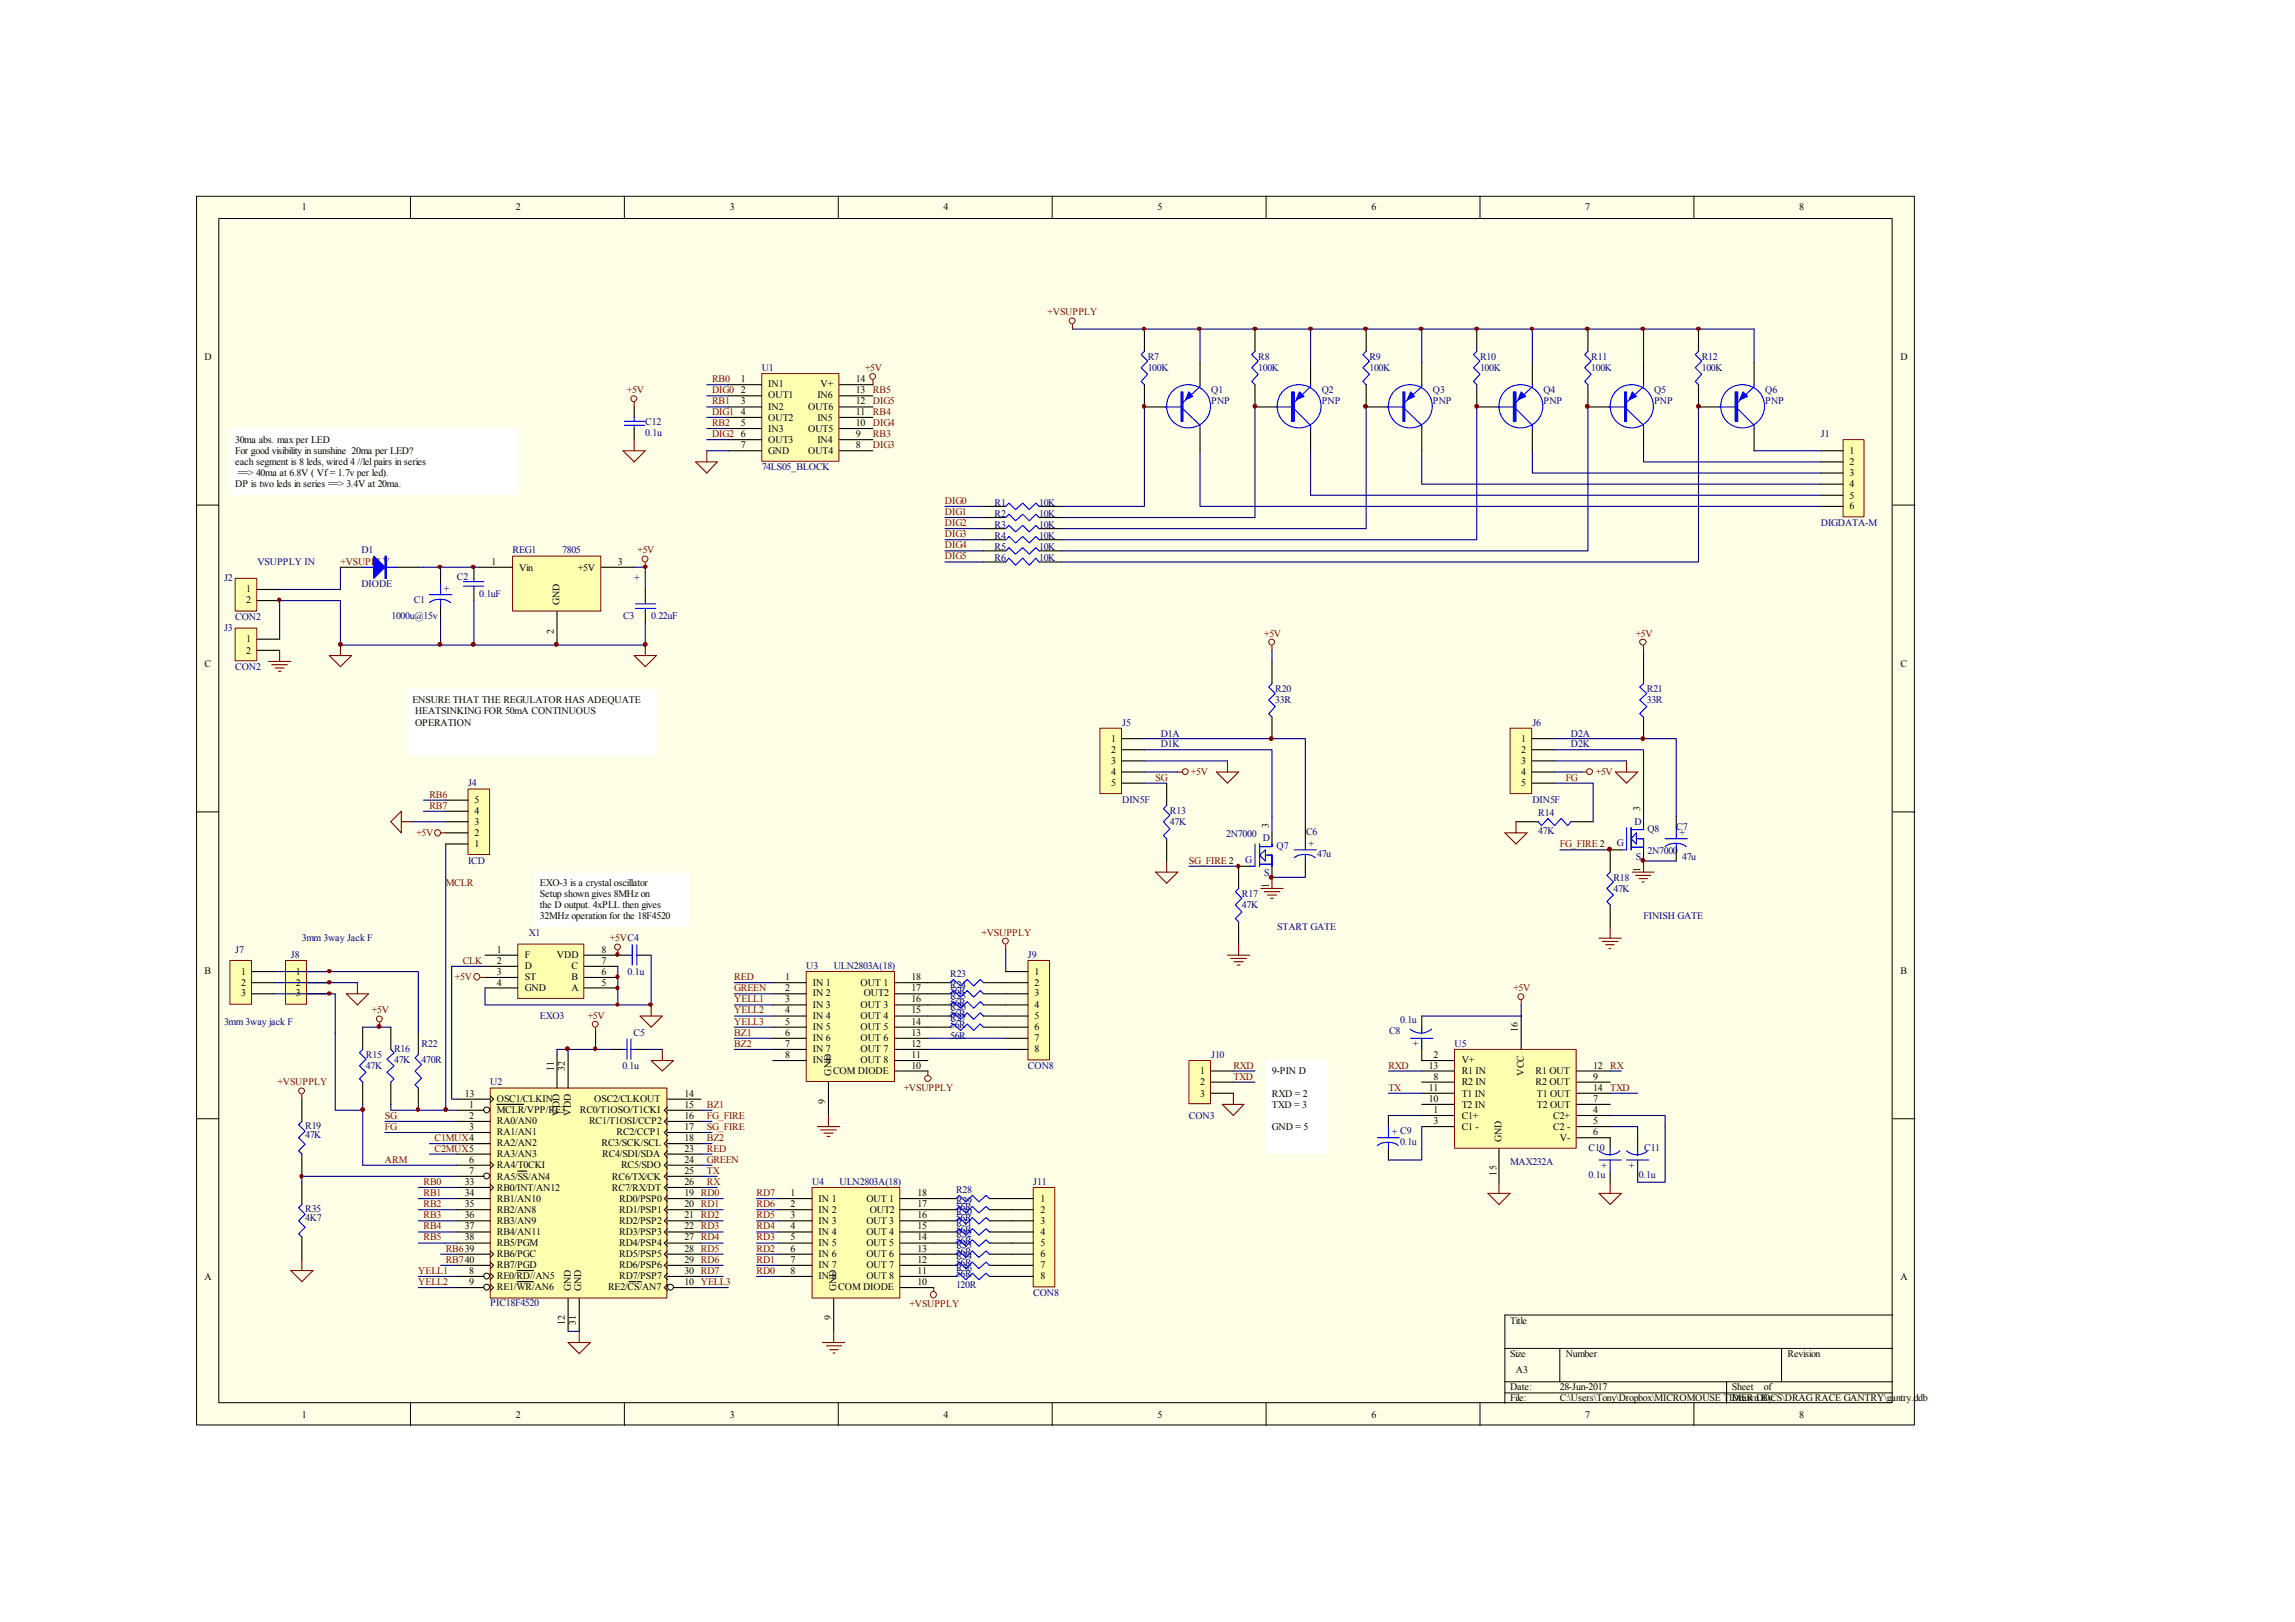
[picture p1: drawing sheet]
<svg xmlns="http://www.w3.org/2000/svg" width="297mm" height="210mm" viewBox="0 0 297 210" stroke-linecap="round" stroke-linejoin="round" font-family="sans-serif">
<defs><g id="words">
<g font-size="1.3">
<text x="39.1" y="27.2">1</text>
<text x="66.8" y="27.2">2</text>
<text x="94.4" y="27.2">3</text>
<text x="122.1" y="27.2">4</text>
<text x="149.8" y="27.2">5</text>
<text x="177.5" y="27.2">6</text>
<text x="205.2" y="27.2">7</text>
<text x="232.9" y="27.2">8</text>
<text x="26.5" y="46.6">D</text>
<text x="246" y="46.6">D</text>
<text x="95.9" y="49.4">1</text>
<text x="95.9" y="50.9">2</text>
<text x="95.9" y="52.3">3</text>
<text x="95.9" y="53.8">4</text>
<text x="99.4" y="50.1">IN1</text>
<text x="99.4" y="51.6">OUT1</text>
<text x="99.4" y="53">IN2</text>
<text x="104.6" y="53">OUT6</text>
<text x="105.8" y="51.6">IN6</text>
<text x="106.2" y="50.1">V+</text>
<text x="110.8" y="52.3">12</text>
<text x="110.8" y="53.8">11</text>
<text x="110.8" y="50.9">13</text>
<text x="110.8" y="49.4">14</text>
<text x="30.4" y="57.3">30ma abs. max per LED</text>
<text x="30.4" y="58.8">For good visibility in sunshine 20ma per LED?</text>
<text x="95.9" y="55.1">5</text>
<text x="95.9" y="56.6">6</text>
<text x="95.9" y="58">7</text>
<text x="99.4" y="54.4">OUT2</text>
<text x="99.4" y="55.9">IN3</text>
<text x="99.4" y="57.3">OUT3</text>
<text x="99.4" y="58.8">GND</text>
<text x="104.6" y="58.8">OUT4</text>
<text x="104.6" y="55.9">OUT5</text>
<text x="105.8" y="57.3">IN4</text>
<text x="105.8" y="54.4">IN5</text>
<text x="110.8" y="58">8</text>
<text x="110.8" y="55.1">10</text>
<text x="110.8" y="56.6">9</text>
<text x="239.4" y="58.8">1</text>
<text x="30.4" y="60.2">each segment is 8 leds, wired 4 //lel pairs in series</text>
<text x="30.4" y="63.1">DP is two leds in series ==&gt; 3.4V at 20ma.</text>
<text x="30.8" y="61.6">==&gt; 40ma at 6.8V ( Vf = 1.7v per led).</text>
<text x="239.4" y="60.2">2</text>
<text x="239.4" y="61.6">3</text>
<text x="239.4" y="63.1">4</text>
<text x="239.4" y="64.5">5</text>
<text x="239.4" y="65.9">6</text>
<text x="31.9" y="76.6">1</text>
<text x="63.6" y="73.1">1</text>
<text x="67.2" y="73.8">Vin</text>
<text x="74.8" y="73.8">+5V</text>
<text x="80" y="73.1">3</text>
<text x="31.9" y="78.1">2</text>
<text x="31.9" y="83.1">1</text>
<text x="71.7" y="82" transform="rotate(-90 71.7 82)">2</text>
<text x="72.4" y="78.3" transform="rotate(-90 72.4 78.3)">GND</text>
<text x="26.5" y="86.3">C</text>
<text x="31.9" y="84.6">2</text>
<text x="246" y="86.3">C</text>
<text x="53.4" y="91">ENSURE THAT THE REGULATOR HAS ADEQUATE</text>
<text x="53.7" y="92.5">HEATSINKING FOR 50mA CONTINUOUS</text>
<text x="53.7" y="93.9">OPERATION</text>
<text x="143.8" y="96">1</text>
<text x="143.8" y="97.5">2</text>
<text x="143.8" y="98.9">3</text>
<text x="143.8" y="100.3">4</text>
<text x="143.8" y="101.8">5</text>
<text x="196.9" y="96">1</text>
<text x="196.9" y="97.5">2</text>
<text x="196.9" y="98.9">3</text>
<text x="196.9" y="100.3">4</text>
<text x="196.9" y="101.8">5</text>
<text x="61.4" y="106.8">3</text>
<text x="61.4" y="105.3">4</text>
<text x="61.4" y="103.9">5</text>
<text x="164.2" y="107.1" transform="rotate(-90 164.2 107.1)">3</text>
<text x="212.3" y="105" transform="rotate(-90 212.3 105)">3</text>
<text x="61.4" y="109.6">1</text>
<text x="61.4" y="108.2">2</text>
<text x="212.3" y="112.9" transform="rotate(-90 212.3 112.9)">1</text>
<text x="69.9" y="114.6">EXO-3 is a crystal oscillator</text>
<text x="69.9" y="116.1">Setup shown gives 8MHz on</text>
<text x="69.9" y="117.5">the D output. 4xPLL then gives</text>
<text x="69.9" y="119">32MHz operation for the 18F4520</text>
<text x="164.2" y="115" transform="rotate(-90 164.2 115)">1</text>
<text x="26.5" y="126">B</text>
<text x="64.3" y="123.3">1</text>
<text x="64.3" y="124.7">2</text>
<text x="67.9" y="124">F</text>
<text x="67.9" y="125.4">D</text>
<text x="72.1" y="124">VDD</text>
<text x="74" y="125.4">C</text>
<text x="77.8" y="124.7">7</text>
<text x="77.8" y="123.3">8</text>
<text x="246" y="126">B</text>
<text x="31.2" y="126.2">1</text>
<text x="31.2" y="127.6">2</text>
<text x="31.2" y="128.9">3</text>
<text x="38.3" y="126.2">1</text>
<text x="38.3" y="127.6">2</text>
<text x="38.3" y="128.9">3</text>
<text x="64.3" y="126.2">3</text>
<text x="64.3" y="127.6">4</text>
<text x="67.9" y="126.8">ST</text>
<text x="67.9" y="128.3">GND</text>
<text x="74" y="128.3">A</text>
<text x="74" y="126.8">B</text>
<text x="77.8" y="127.6">5</text>
<text x="77.8" y="126.2">6</text>
<text x="101.6" y="126.8">1</text>
<text x="101.6" y="128.3">2</text>
<text x="101.6" y="129.7">3</text>
<text x="101.6" y="131.1">4</text>
<text x="105.2" y="127.6">IN 1</text>
<text x="105.2" y="128.9">IN 2</text>
<text x="105.2" y="130.4">IN 3</text>
<text x="105.2" y="131.8">IN 4</text>
<text x="111.4" y="127.6">OUT 1</text>
<text x="111.4" y="130.4">OUT 3</text>
<text x="111.4" y="131.8">OUT 4</text>
<text x="111.8" y="128.9">OUT2</text>
<text x="118" y="126.8">18</text>
<text x="118" y="129.7">16</text>
<text x="118" y="131.1">15</text>
<text x="118" y="128.3">17</text>
<text x="133.9" y="126.2">1</text>
<text x="133.9" y="127.6">2</text>
<text x="133.9" y="128.9">3</text>
<text x="133.9" y="130.4">4</text>
<text x="133.9" y="131.8">5</text>
<text x="101.6" y="132.6">5</text>
<text x="101.6" y="134">6</text>
<text x="101.6" y="135.5">7</text>
<text x="101.6" y="136.9">8</text>
<text x="105.2" y="133.3">IN 5</text>
<text x="105.2" y="134.7">IN 6</text>
<text x="105.2" y="136.1">IN 7</text>
<text x="105.2" y="137.6">IN 8</text>
<text x="111.4" y="133.3">OUT 5</text>
<text x="111.4" y="134.7">OUT 6</text>
<text x="111.4" y="136.1">OUT 7</text>
<text x="111.4" y="137.6">OUT 8</text>
<text x="118" y="132.6">14</text>
<text x="118" y="134">13</text>
<text x="118" y="135.5">12</text>
<text x="118" y="136.9">11</text>
<text x="133.9" y="133.3">6</text>
<text x="133.9" y="134.7">7</text>
<text x="133.9" y="136.1">8</text>
<text x="185.5" y="136.9">2</text>
<text x="189.2" y="137.6">V+</text>
<text x="196.5" y="133.6" transform="rotate(-90 196.5 133.6)">16</text>
<text x="60.2" y="141.9">13</text>
<text x="60.7" y="143.3">1</text>
<text x="64.3" y="142.6">OSC1/CLKIN</text>
<text x="71.7" y="138.6" transform="rotate(-90 71.7 138.6)">11</text>
<text x="73.1" y="138.6" transform="rotate(-90 73.1 138.6)">32</text>
<text x="76.9" y="142.6">OSC2/CLKOUT</text>
<text x="88.6" y="143.3">15</text>
<text x="88.6" y="141.9">14</text>
<text x="106.8" y="142.9" transform="rotate(-90 106.8 142.9)">9</text>
<text x="107.6" y="139.2" transform="rotate(-90 107.6 139.2)">GND</text>
<text x="107.8" y="139">COM DIODE</text>
<text x="118" y="138.3">10</text>
<text x="155.3" y="139">1</text>
<text x="155.3" y="140.5">2</text>
<text x="155.3" y="141.9">3</text>
<text x="164.6" y="139">9-PIN D</text>
<text x="164.6" y="141.9">RXD = 2</text>
<text x="164.6" y="143.3">TXD = 3</text>
<text x="185" y="138.3">13</text>
<text x="185" y="141.1">11</text>
<text x="185" y="142.6">10</text>
<text x="185.5" y="139.7">8</text>
<text x="189.2" y="139">R1 IN</text>
<text x="189.2" y="140.5">R2 IN</text>
<text x="189.2" y="141.9">T1 IN</text>
<text x="189.2" y="143.3">T2 IN</text>
<text x="197.2" y="139.2" transform="rotate(-90 197.2 139.2)">VCC</text>
<text x="198.8" y="139">R1 OUT</text>
<text x="198.8" y="140.5">R2 OUT</text>
<text x="198.9" y="141.9">T1 OUT</text>
<text x="198.9" y="143.3">T2 OUT</text>
<text x="206.2" y="138.3">12</text>
<text x="206.2" y="139.7">9</text>
<text x="206.2" y="141.1">14</text>
<text x="206.2" y="142.6">7</text>
<text x="60.7" y="144.8">2</text>
<text x="60.7" y="146.2">3</text>
<text x="64.3" y="145.5">RA0/AN0</text>
<text x="64.3" y="146.9">RA1/AN1</text>
<text x="64.3" y="148.3">RA2/AN2</text>
<text x="64.3" y="149.8">RA3/AN3</text>
<text x="64.3" y="144">MCLR/VPP/RE3</text>
<text x="72.4" y="144.4" transform="rotate(-90 72.4 144.4)">VDD</text>
<text x="73.9" y="144.4" transform="rotate(-90 73.9 144.4)">VDD</text>
<text x="75.1" y="144">RC0/T1OSO/T1CKI</text>
<text x="76.2" y="145.5">RC1/T1OSI/CCP2</text>
<text x="77.8" y="148.3">RC3/SCK/SCL</text>
<text x="77.9" y="149.8">RC4/SDI/SDA</text>
<text x="79.8" y="146.9">RC2/CCP1</text>
<text x="88.6" y="144.8">16</text>
<text x="88.6" y="146.2">17</text>
<text x="88.6" y="147.7">18</text>
<text x="88.6" y="149.1">23</text>
<text x="164.6" y="146.2">GND = 5</text>
<text x="185.5" y="144">1</text>
<text x="185.5" y="145.5">3</text>
<text x="189.2" y="144.8">C1+</text>
<text x="189.2" y="146.2">C1 -</text>
<text x="194.3" y="147.8" transform="rotate(-90 194.3 147.8)">GND</text>
<text x="201" y="144.8">C2+</text>
<text x="201" y="146.2">C2 -</text>
<text x="201.9" y="147.7">V-</text>
<text x="206.2" y="146.9">6</text>
<text x="206.2" y="144">4</text>
<text x="206.2" y="145.5">5</text>
<text x="60.2" y="153.3">33</text>
<text x="60.2" y="154.8">34</text>
<text x="60.7" y="150.5">6</text>
<text x="60.7" y="151.9">7</text>
<text x="64.3" y="151.2">RA4/T0CKI</text>
<text x="64.3" y="152.7">RA5/SS/AN4</text>
<text x="64.3" y="154.1">RB0/INT/AN12</text>
<text x="64.3" y="155.5">RB1/AN10</text>
<text x="79.2" y="152.7">RC6/TX/CK</text>
<text x="79.2" y="154.1">RC7/RX/DT</text>
<text x="80.1" y="155.5">RD0/PSP0</text>
<text x="80.4" y="151.2">RC5/SDO</text>
<text x="88.6" y="150.5">24</text>
<text x="88.6" y="151.9">25</text>
<text x="88.6" y="153.3">26</text>
<text x="88.6" y="154.8">19 RD0</text>
<text x="102.3" y="154.8">1</text>
<text x="106" y="155.5">IN 1</text>
<text x="112.1" y="155.5">OUT 1</text>
<text x="118.7" y="154.8">18</text>
<text x="134.7" y="155.5">1</text>
<text x="193.7" y="152.1" transform="rotate(-90 193.7 152.1)">15</text>
<text x="60.2" y="156.2">35</text>
<text x="60.2" y="157.6">36</text>
<text x="60.2" y="159.1">37</text>
<text x="60.2" y="160.5">38</text>
<text x="64.3" y="157">RB2/AN8</text>
<text x="64.3" y="158.4">RB3/AN9</text>
<text x="64.3" y="159.9">RB4/AN11</text>
<text x="64.3" y="161.2">RB5/PGM</text>
<text x="80.1" y="157">RD1/PSP1</text>
<text x="80.1" y="158.4">RD2/PSP2</text>
<text x="80.1" y="159.9">RD3/PSP3</text>
<text x="80.1" y="161.2">RD4/PSP4</text>
<text x="88.6" y="156.2">20 RD1</text>
<text x="88.6" y="157.6">21 RD2</text>
<text x="88.6" y="159.1">22 RD3</text>
<text x="88.6" y="160.5">27 RD4</text>
<text x="88.6" y="162">28 RD5</text>
<text x="102.3" y="156.2">2</text>
<text x="102.3" y="157.6">3</text>
<text x="102.3" y="159.1">4</text>
<text x="102.3" y="160.5">5</text>
<text x="102.3" y="162">6</text>
<text x="106" y="157">IN 2</text>
<text x="106" y="158.4">IN 3</text>
<text x="106" y="159.9">IN 4</text>
<text x="106" y="161.2">IN 5</text>
<text x="112.1" y="158.4">OUT 3</text>
<text x="112.1" y="159.9">OUT 4</text>
<text x="112.1" y="161.2">OUT 5</text>
<text x="112.6" y="157">OUT2</text>
<text x="118.7" y="157.6">16</text>
<text x="118.7" y="159.1">15</text>
<text x="118.7" y="160.5">14</text>
<text x="118.7" y="162">13</text>
<text x="118.7" y="156.2">17</text>
<text x="134.7" y="157">2</text>
<text x="134.7" y="158.4">3</text>
<text x="134.7" y="159.9">4</text>
<text x="134.7" y="161.2">5</text>
<text x="26.5" y="165.7">A</text>
<text x="60.7" y="164.8">8</text>
<text x="60.7" y="166.3">9</text>
<text x="64.3" y="162.6">RB6/PGC</text>
<text x="64.3" y="164.1">RB7/PGD</text>
<text x="64.3" y="165.5">RE0/RD//AN5</text>
<text x="64.3" y="167">RE1/WR/AN6</text>
<text x="73.9" y="167.1" transform="rotate(-90 73.9 167.1)">GND</text>
<text x="75.2" y="167.1" transform="rotate(-90 75.2 167.1)">GND</text>
<text x="78.7" y="167">RE2/CS/AN7</text>
<text x="80.1" y="162.6">RD5/PSP5</text>
<text x="80.1" y="164.1">RD6/PSP6</text>
<text x="80.1" y="165.5">RD7/PSP7</text>
<text x="88.6" y="163.4">29 RD6</text>
<text x="88.6" y="164.8">30 RD7</text>
<text x="88.6" y="166.3">10 YELL3</text>
<text x="102.3" y="163.4">7</text>
<text x="102.3" y="164.8">8</text>
<text x="106" y="162.6">IN 6</text>
<text x="106" y="164.1">IN 7</text>
<text x="106" y="165.5">IN 8</text>
<text x="108.2" y="167.1" transform="rotate(-90 108.2 167.1)">GND</text>
<text x="108.5" y="167">COM DIODE</text>
<text x="112.1" y="162.6">OUT 6</text>
<text x="112.1" y="164.1">OUT 7</text>
<text x="112.1" y="165.5">OUT 8</text>
<text x="118.7" y="163.4">12</text>
<text x="118.7" y="164.8">11</text>
<text x="118.7" y="166.3">10</text>
<text x="134.7" y="162.6">6</text>
<text x="134.7" y="164.1">7</text>
<text x="134.7" y="165.5">8</text>
<text x="246" y="165.7">A</text>
<text x="73.1" y="171.5" transform="rotate(-90 73.1 171.5)">12</text>
<text x="74.5" y="171.5" transform="rotate(-90 74.5 171.5)">31</text>
<text x="107.6" y="170.9" transform="rotate(-90 107.6 170.9)">9</text>
<text x="195.4" y="171.3">Title</text>
<text x="195.4" y="175.6">Size</text>
<text x="195.4" y="179.9">Date:</text>
<text x="196.2" y="177.7">A3</text>
<text x="201.9" y="179.9">28-Jun-2017</text>
<text x="202.6" y="175.6">Number</text>
<text x="224.2" y="179.9">Sheet</text>
<text x="228.3" y="179.9">of</text>
<text x="231.3" y="175.6">Revision</text>
<text x="39.1" y="183.5">1</text>
<text x="66.8" y="183.5">2</text>
<text x="94.4" y="183.5">3</text>
<text x="122.1" y="183.5">4</text>
<text x="149.8" y="183.5">5</text>
<text x="177.5" y="183.5">6</text>
<text x="195.4" y="181.4">File:</text>
<text x="201.9" y="181.4">C:\Users\Tony\Dropbox\MICROMOUSE TIMER DOCS\DRAG RACE GANTRY\gantry.ddb</text>
<text x="205.2" y="183.5">7</text>
<text x="224.2" y="181.4">Drawn By:</text>
<text x="232.9" y="183.5">8</text>
</g>
<g font-size="1.3" fill="#800000">
<text x="135.6" y="40.8">+VSUPPLY</text>
<text x="81.1" y="50.9">+5V</text>
<text x="92.2" y="49.4">RB0</text>
<text x="92.2" y="52.3">RB1</text>
<text x="92.2" y="50.9">DIG0</text>
<text x="92.2" y="53.8">DIG1</text>
<text x="112" y="48">+5V</text>
<text x="113" y="53.8">RB4</text>
<text x="113" y="50.9">RB5</text>
<text x="113" y="52.3">DIG5</text>
<text x="92.2" y="55.1">RB2</text>
<text x="92.2" y="56.6">DIG2</text>
<text x="113" y="56.6">RB3</text>
<text x="113" y="58">DIG3</text>
<text x="113" y="55.1">DIG4</text>
<text x="122.3" y="65.2">DIG0</text>
<text x="82.5" y="71.6">+5V</text>
<text x="122.3" y="66.6">DIG1</text>
<text x="122.3" y="68.1">DIG2</text>
<text x="122.3" y="69.5">DIG3</text>
<text x="122.3" y="71">DIG4</text>
<text x="44.1" y="73.1">+VSUPPLY</text>
<text x="122.3" y="72.4">DIG5</text>
<text x="163.6" y="82.4">+5V</text>
<text x="211.7" y="82.4">+5V</text>
<text x="149.6" y="101">SG</text>
<text x="154.1" y="100.3">+5V</text>
<text x="202.6" y="101">FG</text>
<text x="206.5" y="100.3">+5V</text>
<text x="55.6" y="104.6">RB7</text>
<text x="55.6" y="103.2">RB6</text>
<text x="53.9" y="108.2">+5V</text>
<text x="153.9" y="111.8">SG_FIRE 2</text>
<text x="201.9" y="109.6">FG_FIRE 2</text>
<text x="57.7" y="114.6">MCLR</text>
<text x="59.9" y="124.7">CLK</text>
<text x="78.9" y="121.8">+5VC4</text>
<text x="127" y="121.1">+VSUPPLY</text>
<text x="48.1" y="131.1">+5V</text>
<text x="58.9" y="126.8">+5V</text>
<text x="76.1" y="131.8">+5V</text>
<text x="95" y="126.8">RED</text>
<text x="95" y="128.3">GREEN</text>
<text x="95" y="129.7">YELL1</text>
<text x="95" y="131.1">YELL2</text>
<text x="195.9" y="128.3">+5V</text>
<text x="95" y="132.6">YELL3</text>
<text x="95" y="134">BZ1</text>
<text x="95" y="135.5">BZ2</text>
<text x="35.9" y="140.5">+VSUPPLY</text>
<text x="91.5" y="143.3">BZ1</text>
<text x="117" y="141.1">+VSUPPLY</text>
<text x="159.6" y="139.7">TXD</text>
<text x="159.6" y="138.3">RXD</text>
<text x="179.7" y="141.1">TX</text>
<text x="179.7" y="138.3">RXD</text>
<text x="208.4" y="138.3">RX</text>
<text x="208.4" y="141.1">TXD</text>
<text x="49.8" y="146.2">FG</text>
<text x="49.8" y="144.8">SG</text>
<text x="56.3" y="147.7">C1MUX4</text>
<text x="56.3" y="149.1">C2MUX5</text>
<text x="91.5" y="149.1">RED</text>
<text x="91.5" y="146.2">SG_FIRE</text>
<text x="91.5" y="144.8">FG_FIRE</text>
<text x="91.5" y="147.7">BZ2</text>
<text x="49.8" y="150.5">ARM</text>
<text x="54.8" y="153.3">RB0</text>
<text x="54.8" y="154.8">RB1</text>
<text x="91.5" y="153.3">RX</text>
<text x="91.5" y="151.9">TX</text>
<text x="91.5" y="150.5">GREEN</text>
<text x="97.9" y="154.8">RD7</text>
<text x="54.8" y="156.2">RB2</text>
<text x="54.8" y="157.6">RB3</text>
<text x="54.8" y="159.1">RB4</text>
<text x="54.8" y="160.5">RB5</text>
<text x="57.7" y="162">RB639</text>
<text x="97.9" y="162">RD2</text>
<text x="97.9" y="160.5">RD3</text>
<text x="97.9" y="159.1">RD4</text>
<text x="97.9" y="157.6">RD5</text>
<text x="97.9" y="156.2">RD6</text>
<text x="54.1" y="164.8">YELL1</text>
<text x="54.1" y="166.3">YELL2</text>
<text x="57.7" y="163.4">RB740</text>
<text x="97.9" y="163.4">RD1</text>
<text x="97.9" y="164.8">RD0</text>
<text x="117.7" y="169.2">+VSUPPLY</text>
</g>
<g font-size="1.3" fill="#000080">
<text x="148.5" y="46.6">R7</text>
<text x="162.9" y="46.6">R8</text>
<text x="177.2" y="46.6">R9</text>
<text x="191.6" y="46.6">R10</text>
<text x="205.9" y="46.6">R11</text>
<text x="220.3" y="46.6">R12</text>
<text x="98.6" y="48">U1</text>
<text x="148.5" y="48">100K</text>
<text x="156.8" y="50.9">Q1</text>
<text x="156.8" y="52.3">PNP</text>
<text x="162.9" y="48">100K</text>
<text x="171.1" y="50.9">Q2</text>
<text x="171.1" y="52.3">PNP</text>
<text x="177.2" y="48">100K</text>
<text x="185.5" y="50.9">Q3</text>
<text x="185.5" y="52.3">PNP</text>
<text x="191.6" y="48">100K</text>
<text x="199.8" y="50.9">Q4</text>
<text x="199.8" y="52.3">PNP</text>
<text x="205.9" y="48">100K</text>
<text x="214.1" y="50.9">Q5</text>
<text x="214.1" y="52.3">PNP</text>
<text x="220.3" y="48">100K</text>
<text x="228.5" y="50.9">Q6</text>
<text x="228.5" y="52.3">PNP</text>
<text x="83.5" y="55">C12</text>
<text x="83.5" y="56.5">0.1u</text>
<text x="235.7" y="56.6">J1</text>
<text x="98.6" y="60.9">74LS05_BLOCK</text>
<text x="128.7" y="65.4">R1</text>
<text x="134.5" y="65.4">10K</text>
<text x="46.8" y="71.6">D1</text>
<text x="66.3" y="71.6">REG1</text>
<text x="72.8" y="71.6">7805</text>
<text x="128.7" y="66.9">R2</text>
<text x="128.7" y="68.3">R3</text>
<text x="128.7" y="69.8">R4</text>
<text x="128.7" y="71.2">R5</text>
<text x="134.5" y="66.9">10K</text>
<text x="134.5" y="68.3">10K</text>
<text x="134.5" y="69.8">10K</text>
<text x="134.5" y="71.2">10K</text>
<text x="235.7" y="68.1">DIGDATA-M</text>
<text x="29" y="75.2">J2</text>
<text x="33.3" y="73.1">VSUPPLY IN</text>
<text x="46.8" y="75.9">DIODE</text>
<text x="53.5" y="78">C1</text>
<text x="57.4" y="76.6">+</text>
<text x="59.1" y="75.1">C2</text>
<text x="62" y="77.2">0.1uF</text>
<text x="82.1" y="75.2">+</text>
<text x="128.7" y="72.6">R6</text>
<text x="134.5" y="72.6">10K</text>
<text x="29" y="81.7">J3</text>
<text x="30.4" y="80.3">CON2</text>
<text x="50.7" y="80.1">1000u@15v</text>
<text x="80.6" y="80.1">C3</text>
<text x="84.3" y="80.1">0.22uF</text>
<text x="30.4" y="86.7">CON2</text>
<text x="165.1" y="89.6">R20</text>
<text x="213.1" y="89.6">R21</text>
<text x="145.2" y="93.9">J5</text>
<text x="150.2" y="95.3">D1A</text>
<text x="165.1" y="91">33R</text>
<text x="198.3" y="93.9">J6</text>
<text x="203.3" y="95.3">D2A</text>
<text x="213.1" y="91">33R</text>
<text x="60.6" y="101.8">J4</text>
<text x="150.2" y="96.7">D1K</text>
<text x="203.3" y="96.7">D2K</text>
<text x="145.2" y="103.9">DIN5F</text>
<text x="151.4" y="105.3">R13</text>
<text x="151.4" y="106.8">47K</text>
<text x="198.3" y="103.9">DIN5F</text>
<text x="199.1" y="105.6">R14</text>
<text x="199.1" y="108">47K</text>
<text x="211.5" y="106.8">D</text>
<text x="213.2" y="107.6">Q8</text>
<text x="217" y="107.4">C7</text>
<text x="60.6" y="111.8">ICD</text>
<text x="158.7" y="108.4">2N7000</text>
<text x="161.2" y="111.7">G</text>
<text x="163.4" y="108.9">D</text>
<text x="163.6" y="113.4">S</text>
<text x="165.2" y="109.8">Q7</text>
<text x="169" y="108">C6</text>
<text x="169.4" y="109.6">+</text>
<text x="170.5" y="110.9">47u</text>
<text x="208.8" y="114">R18</text>
<text x="209.3" y="109.5">G</text>
<text x="211.7" y="111.3">S</text>
<text x="213.2" y="110.5">2N7000</text>
<text x="217.4" y="108.2">+</text>
<text x="217.7" y="111.3">47u</text>
<text x="160.7" y="116.1">R17</text>
<text x="160.7" y="117.5">47K</text>
<text x="208.8" y="115.4">47K</text>
<text x="212.7" y="119">FINISH GATE</text>
<text x="30.4" y="123.3">J7</text>
<text x="37.6" y="124">J8</text>
<text x="39.1" y="121.8">3mm 3way Jack F</text>
<text x="68.4" y="121.1">X1</text>
<text x="104.3" y="125.4">U3</text>
<text x="107.9" y="125.4">ULN2803A(18)</text>
<text x="133.1" y="124">J9</text>
<text x="165.3" y="120.4">START GATE</text>
<text x="69.9" y="131.8">EXO3</text>
<text x="81.2" y="126.2">0.1u</text>
<text x="123" y="126.4">R23</text>
<text x="123" y="128.7">56R</text>
<text x="123" y="127.8">R24</text>
<text x="123" y="130.1">56R</text>
<text x="123" y="129.3">R25</text>
<text x="123" y="131.6">56R</text>
<text x="123" y="130.7">R26</text>
<text x="29" y="132.6">3mm 3way jack F</text>
<text x="47.4" y="136.9">R15</text>
<text x="51" y="136.1">R16</text>
<text x="51" y="137.6">47K</text>
<text x="54.6" y="135.5">R22</text>
<text x="54.6" y="137.6">470R</text>
<text x="82" y="134">C5</text>
<text x="123" y="133">56R</text>
<text x="123" y="132.2">R27</text>
<text x="123" y="134.5">56R</text>
<text x="156.8" y="136.9">J10</text>
<text x="179.8" y="133.9">C8</text>
<text x="181.2" y="132.4">0.1u</text>
<text x="183.6" y="134.6" transform="rotate(180 183.6 134.6)">+</text>
<text x="188.3" y="135.5">U5</text>
<text x="47.4" y="138.3">47K</text>
<text x="63.5" y="140.5">U2</text>
<text x="80.6" y="138.3">0.1u</text>
<text x="133.1" y="138.3">CON8</text>
<text x="39.5" y="146.1">R19</text>
<text x="39.5" y="147.3">47K</text>
<text x="153.9" y="144.8">CON3</text>
<text x="180.1" y="146.9">+ C9</text>
<text x="181.2" y="148.2">0.1u</text>
<text x="205.6" y="148.9">C10</text>
<text x="212.8" y="148.9">C11</text>
<text x="105.1" y="153.3">U4</text>
<text x="108.7" y="153.3">ULN2803A(18)</text>
<text x="123.7" y="154.3">R28</text>
<text x="123.7" y="155.8">R29</text>
<text x="133.7" y="153.3">J11</text>
<text x="195.4" y="150.8">MAX232A</text>
<text x="205.6" y="152.5">0.1u</text>
<text x="208" y="150.4" transform="rotate(180 208 150.4)">+</text>
<text x="211.5" y="150.4" transform="rotate(180 211.5 150.4)">+</text>
<text x="212.1" y="152.5">0.1u</text>
<text x="39.5" y="156.8">R35</text>
<text x="39.5" y="158.1">4K7</text>
<text x="123.7" y="156.6">56R</text>
<text x="123.7" y="158.1">56R</text>
<text x="123.7" y="157.2">R30</text>
<text x="123.7" y="159.5">56R</text>
<text x="123.7" y="158.7">R31</text>
<text x="123.7" y="161">56R</text>
<text x="123.7" y="160.1">R32</text>
<text x="123.7" y="161.5">R33</text>
<text x="123.7" y="162.4">56R</text>
<text x="123.7" y="163.8">56R</text>
<text x="123.7" y="163">R34</text>
<text x="123.7" y="165.3">56R</text>
<text x="123.7" y="164.4">R36</text>
<text x="123.7" y="166.7">120R</text>
<text x="133.7" y="167.7">CON8</text>
<text x="63.5" y="169">PIC18F4520</text>
</g>
</g></defs>
<path d="M25.4 25.4h222.4v159h-222.4z" fill="#ffffe8"/>
<g fill="none" stroke="#000" stroke-width=".13">
<path d="M25.4 25.4h222.4v159h-222.4zM28.3 28.3h216.6v153.2h-216.6zM53.1 25.4v2.9M80.8 25.4v2.9M108.5 25.4v2.9M136.2 25.4v2.9M163.9 25.4v2.9M191.6 25.4v2.9M219.2 25.4v2.9M25.4 65.4h2.9M245 65.4h2.9M25.4 105.1h2.9"/>
<path d="M245 105.1h2.9M25.4 144.8h2.9M245 144.8h2.9M194.8 174.5h50.2M194.8 178.8h50.2M201.9 174.5v4.3M223.5 178.8v2.8M230.6 174.5v4.3M245 170.2h-50.2v11.4M53.1 181.6v2.9M80.8 181.6v2.9M108.5 181.6v2.9"/>
<path d="M136.2 181.6v2.9M163.9 181.6v2.9M191.6 181.6v2.9M194.8 180.3h50.2M219.2 181.6v2.9"/>
</g>
<path d="M29.8 55.5h37.1v8.5h-37.1z" fill="#fff"/>
<path d="M29.8 55.5h37.1v8.5h-37.1z" fill="none" stroke="#fff" stroke-width=".13"/>
<path d="M155.3 58.3v7.2h80.4M169.6 58.3v5.8h66.1M184 58.3v4.4h51.7M198.3 58.3v2.9h37.4M212.7 58.3v1.5h23M227 58.3h8.7" fill="none" stroke="#000080" stroke-width=".14"/>
<path d="M238.6 57h2.7v9.9h-2.7z" fill="#ffffb0"/>
<g fill="none" stroke="#800000" stroke-width=".13">
<path d="M238.5 56.9h2.8v10h-2.8z"/>
<circle cx="138.8" cy="41.5" r=".38"/>
<circle cx="56.6" cy="107.8" r=".4"/>
</g>
<path d="M235.7 58.3h2.8M235.7 59.8h2.8M235.7 61.2h2.8M235.7 62.7h2.8M235.7 64.1h2.8M235.7 65.5h2.8M50.6 132.9v2.9M54.1 133.6v2.9M50.6 140v2.9M54.1 140.8v2.9" fill="none" stroke="#000" stroke-width=".14"/>
<path d="M138.8 42.6h88.2M148.1 52.7v12.8h-10.7M162.4 52.7v14.3h-25M176.8 52.7v15.7h-39.4M191.1 52.7v17.1h-53.7M205.5 52.7v18.6h-68.1M219.8 52.7v20h-82.4M54.1 143.7h5M90.7 148h1.5M90.7 149.4h1.5M90.7 145.1h1.5M90.7 146.6h1.5" fill="none" stroke="#000080" stroke-width=".14"/>
<path d="M138.8 42v.6M57.1 107.8h.6M44.8 128.6h2.9l-1.4 1.4zM46.3 127.2v1.4" fill="none" stroke="#800000" stroke-width=".14"/>
<path d="M50.6 135.8l.4 .4-.9 .9 .9 .8-.9 .9 .9 .8-.4 .4M54.1 136.5l-.4 .4 .9 .9-.9 .8 .9 .9-.9 .9 .4 .4" fill="none" stroke="#00f" stroke-width=".14"/>
<path d="M63.5 140.9h22.8v27.1h-22.8z" fill="#ffffb0"/>
<path d="M63.5 140.8h22.8v27.2h-22.8z" fill="none" stroke="#800000" stroke-width=".13"/>
<g fill="none" stroke="#000" stroke-width=".14">
<path d="M127.3 65.5h2.9M127.3 67h2.9M127.3 68.4h2.9M127.3 69.8h2.9M127.3 71.3h2.9M127.3 72.7h2.9M134.5 65.5h2.9M134.5 67h2.9M134.5 68.4h2.9M134.5 69.8h2.9M134.5 71.3h2.9M134.5 72.7h2.9"/>
<path d="M72.1 136.5v4.3M73.5 136.5v4.3M59.1 145.1h4.4M59.1 146.6h4.4M59.1 148h4.4M59.1 149.4h4.4M59.1 150.8h4.4M59.1 152.2h3.5M59.1 153.7h4.4M59.1 155.1h4.4M59.1 156.5h4.4M59.1 158h4.4"/>
<path d="M59.1 159.4h4.4M59.1 143.7h3.5M59.1 142.2h4.4M64.3 142.9h3.5M67 151.6h1.2M86.4 145.1h4.3M86.4 146.6h4.3M86.4 148h4.3M86.4 149.4h4.3M86.4 150.8h4.3M86.4 152.2h4.3M86.4 153.7h4.3"/>
<path d="M86.4 155.1h4.3M86.4 156.5h4.3M86.4 158h4.3M86.4 159.4h4.3M86.4 143.7h4.3M86.4 142.2h4.3M59.1 160.9h4.4M59.1 162.3h4.4M59.1 163.7h4.4M59.1 165.2h3.5M59.1 166.6h3.5M66.9 164.4h2.1"/>
<path d="M66.9 165.9h2.1M73.5 168.1v4.2M75 168.1v4.2M81.4 165.9h.9M82.4 165.9h.6M86.4 160.9h4.3M86.4 162.3h4.3M86.4 163.7h4.3M86.4 165.2h4.3M87.2 166.6h3.5"/>
</g>
<g fill="none" stroke="#000" stroke-width=".13">
<path d="M63.5 150.4l.4 .4-.4 .4M63.5 153.2l.4 .5-.4 .4M63.5 141.8l.4 .4-.4 .5M86.4 144.7l-.4 .4 .4 .4M86.4 143.3l-.4 .4 .4 .4M86.4 146.1l-.4 .5 .4 .4M86.4 147.5l-.4 .5 .4 .4M86.4 148.9l-.4 .5 .4 .5M86.4 150.4l-.4 .4 .4 .4M86.4 151.8l-.4 .4 .4 .5M86.4 153.2l-.4 .5 .4 .4M86.4 154.7l-.4 .4 .4 .4"/>
<path d="M86.4 156.1l-.4 .4 .4 .5M86.4 157.6l-.4 .4 .4 .4M86.4 159l-.4 .4 .4 .5M63.5 161.9l.4 .4-.4 .4M63.5 163.3l.4 .4-.4 .5M63.5 164.8l.4 .4-.4 .4M63.5 166.2l.4 .4-.4 .4M86.4 160.4l-.4 .5 .4 .4M86.4 161.9l-.4 .4 .4 .4M86.4 163.3l-.4 .4 .4 .5M86.4 164.8l-.4 .4 .4 .4M86.4 166.2l-.4 .4 .4 .4"/>
<circle cx="63" cy="143.6" r=".38"/>
<circle cx="63" cy="152.2" r=".38"/>
<circle cx="63" cy="166.6" r=".38"/>
<circle cx="63" cy="165.1" r=".38"/>
<circle cx="86.8" cy="166.6" r=".38"/>
</g>
<g fill="none" stroke="#000080" stroke-width=".14">
<path d="M122.3 65.5h5M122.3 67h5M122.3 68.4h5M122.3 69.8h5M122.3 71.3h5M122.3 72.7h5M54.1 153.7h5M54.1 155.1h5M54.1 156.5h5M54.1 158h5M54.1 159.4h5M90.7 143.7h1.5"/>
<path d="M90.7 153.7h2.1M90.7 155.1h2.9M90.7 152.2h2.1M90.7 156.5h2.9M90.7 158h2.9M90.7 159.4h2.9M90.7 150.8h1.5M54.1 165.2h5M54.1 160.9h5M54.1 166.6h5M57 162.3h2.1M57 163.7h2.1"/>
<path d="M90.7 162.3h2.9M90.7 163.7h2.9M90.7 165.2h2.9M90.7 160.9h2.9M90.7 166.6h3.6"/>
</g>
<path d="M130.2 65.5l.4-.4 .8 .9 1-.9 .8 .9 .9-.9 .4 .4M130.2 67l.4-.5 .8 .9 1-.9 .8 .9 .9-.9 .4 .5M130.2 68.4l.4-.4 .8 .8 1-.8 .8 .8 .9-.8 .4 .4M130.2 69.8l.4-.4 .8 .9 1-.9 .8 .9 .9-.9 .4 .4M130.2 71.3l.4-.4 .8 .8 1-.8 .8 .8 .9-.8 .4 .4M130.2 72.7l.4-.5 .8 1 1-1 .8 1 .9-1 .4 .5" fill="none" stroke="#00f" stroke-width=".14"/>
<path d="M105.2 153.8h11.3v14.2h-11.3z" fill="#ffffb0"/>
<g fill="none" stroke="#800000" stroke-width=".13">
<path d="M105.1 153.7h11.4v14.3h-11.4z"/>
<circle cx="120.8" cy="167.5" r=".4"/>
</g>
<g fill="none" stroke="#000" stroke-width=".14">
<path d="M148.1 42.6v2.9M148.1 49.8v2.9M162.4 42.6v2.9M162.4 49.8v2.9M176.8 42.6v2.9M176.8 49.8v2.9M191.1 42.6v2.9M191.1 49.8v2.9M205.5 42.6v2.9M205.5 49.8v2.9M219.8 42.6v2.9M219.8 49.8v2.9"/>
<path d="M100.8 155.1h4.3M100.8 156.5h4.3M100.8 158h4.3M100.8 159.4h4.3M116.5 155.1h4.4M116.5 156.5h4.4M116.5 158h4.4M116.5 159.4h4.4M100.8 160.9h4.3M100.8 162.3h4.3M100.8 163.7h4.3M100.8 165.2h4.3"/>
<path d="M107.9 168.1v4.2M116.5 160.9h4.4M116.5 162.3h4.4M116.5 163.7h4.4M116.5 165.2h4.4M116.5 166.6h4.4"/>
</g>
<path d="M106.5 173.7h2.8M107 174.2h1.9M107.4 174.7h1.1M107.8 175.1h.3M107.9 172.3v1.4M120.9 166.6v.5" fill="none" stroke="#800000" stroke-width=".14"/>
<path d="M148.1 45.5l-.4 .4 .8 .8-.8 .9 .8 .8-.8 1 .4 .4M162.4 45.5l-.4 .4 .9 .8-.9 .9 .9 .8-.9 1 .4 .4M176.8 45.5l-.4 .4 .8 .8-.8 .9 .8 .8-.8 1 .4 .4M191.1 45.5l-.4 .4 .9 .8-.9 .9 .9 .8-.9 1 .4 .4M205.5 45.5l-.4 .4 .8 .8-.8 .9 .8 .8-.8 1 .4 .4M219.8 45.5l-.4 .4 .9 .8-.9 .9 .9 .8-.9 1 .4 .4" fill="none" stroke="#00f" stroke-width=".14"/>
<path d="M155.3 42.6v4.3M169.6 42.6v4.3M184 42.6v4.3M198.3 42.6v4.3M212.7 42.6v4.3M227 42.6v4.3" fill="none" stroke="#000080" stroke-width=".14"/>
<path d="M155 42.4l.2-.1 .3 .2-.3 .3-.2-.1z" fill-rule="evenodd" fill="#800000"/>
<path d="M155 42.4l.2-.1 .3 .2-.3 .3-.2-.1z" fill="none" stroke="#800000" stroke-width=".13"/>
<path d="M169.4 42.4l.2-.1 .3 .2-.3 .3-.2-.1z" fill-rule="evenodd" fill="#800000"/>
<path d="M169.4 42.4l.2-.1 .3 .2-.3 .3-.2-.1z" fill="none" stroke="#800000" stroke-width=".13"/>
<path d="M183.7 42.4l.2-.1 .3 .2-.3 .3-.2-.1z" fill-rule="evenodd" fill="#800000"/>
<path d="M183.7 42.4l.2-.1 .3 .2-.3 .3-.2-.1z" fill="none" stroke="#800000" stroke-width=".13"/>
<path d="M198.1 42.4h.3l.1 .1-.1 .2-.2 .1-.1-.1z" fill-rule="evenodd" fill="#800000"/>
<path d="M198.1 42.4h.3l.1 .1-.1 .2-.2 .1-.1-.1z" fill="none" stroke="#800000" stroke-width=".13"/>
<path d="M212.4 42.4l.2-.1 .3 .2-.3 .3-.2-.1z" fill-rule="evenodd" fill="#800000"/>
<g fill="none" stroke="#800000" stroke-width=".13">
<path d="M212.4 42.4l.2-.1 .3 .2-.3 .3-.2-.1z"/>
<circle cx="77" cy="132.5" r=".38"/>
<circle cx="39" cy="141.2" r=".38"/>
</g>
<path d="M57 74.1v1.4M57 78.4v1.4M61.3 73.4v1.4M61.3 76.3v1.4M83.5 76.3v1.4M83.5 79.2v1.4M39.1 142.2v2.9M39.1 149.4v2.8M39.1 153v2.9M39.1 160.1v2.9" fill="none" stroke="#000" stroke-width=".14"/>
<g fill="none" stroke="#00f" stroke-width=".14">
<path d="M55.6 78a2.38 2.38 0 0 1 2.7 0M55.6 77h2.9M57 75.5v1.5M57 77.6v.8M60 75.9h2.6M60 75.3h2.6M61.3 74.8v.5M61.3 75.9v.4M82.3 78.7h2.6M82.3 78.1h2.6M83.5 77.7v.4M83.5 78.7v.5"/>
<path d="M39.1 145.1l-.5 .4 .9 .9-.9 .8 .9 .9-.9 .8 .5 .5M39.1 155.9l-.5 .4 .9 .8-.9 .9 .9 .8-.9 .9 .5 .4"/>
</g>
<path d="M77.1 133v.6M39.1 141.6v.6M37.6 164.4h2.9l-1.4 1.5zM39.1 163v1.4M73.5 173.7h2.9l-1.4 1.5zM75 172.3v1.4" fill="none" stroke="#800000" stroke-width=".14"/>
<path d="M54.8 73.4h7.2M61.3 77.7v5.8M83.5 73.4v.7M72.1 135.8h7.1M39.1 152.2v.8M73.5 172.3h1.5" fill="none" stroke="#000080" stroke-width=".14"/>
<path d="M66.4 72.1h11.4v7h-11.4z" fill="#ffffb0"/>
<g fill="none" stroke="#800000" stroke-width=".13">
<path d="M66.3 72h11.5v7.1h-11.5z"/>
<circle cx="83.5" cy="72.3" r=".38"/>
</g>
<path d="M62 73.4h4.3M72.1 79.2v4.3M77.8 73.4h4.3" fill="none" stroke="#000" stroke-width=".14"/>
<path d="M83.5 72.8v.6M34.8 85.6h2.8M35.2 86h2M35.6 86.4h1.2M36 86.9h.4M36.2 84.2v1.4M82.1 84.8h2.9l-1.5 1.5zM83.5 83.5v1.3" fill="none" stroke="#800000" stroke-width=".14"/>
<path d="M44.1 77.7v5.8h39.4v-2.9M44.1 73.4v2.9M54.1 73.4h.7M57 73.4v.7M57 79.8v3.7M82.1 73.4h1.4M83.5 74.1v2.2" fill="none" stroke="#000080" stroke-width=".14"/>
<path d="M52.8 89.2h32.1v8.5h-32.1z" fill="#fff"/>
<path d="M52.7 89.2h32.2v8.5h-32.2z" fill="none" stroke="#fff" stroke-width=".13"/>
<path d="M83.3 73.2h.2l.3 .1-.3 .3-.2-.1z" fill-rule="evenodd" fill="#800000"/>
<path d="M83.3 73.2h.2l.3 .1-.3 .3-.2-.1z" fill="none" stroke="#800000" stroke-width=".13"/>
<path d="M61 83.3l.3-.2 .1 .1 .1 .2-.2 .3-.2-.1z" fill-rule="evenodd" fill="#800000"/>
<path d="M61 83.3l.3-.2 .1 .1 .1 .2-.2 .3-.2-.1z" fill="none" stroke="#800000" stroke-width=".13"/>
<path d="M56.7 73.2h.2l.3 .1-.3 .3-.2-.1z" fill-rule="evenodd" fill="#800000"/>
<path d="M56.7 73.2h.2l.3 .1-.3 .3-.2-.1z" fill="none" stroke="#800000" stroke-width=".13"/>
<path d="M56.7 83.3l.2-.2 .2 .1 .1 .2-.3 .3-.2-.1z" fill-rule="evenodd" fill="#800000"/>
<g fill="none" stroke="#800000" stroke-width=".13">
<path d="M56.7 83.3l.2-.2 .2 .1 .1 .2-.3 .3-.2-.1z"/>
<circle cx="164.6" cy="83.1" r=".38"/>
<circle cx="212.7" cy="83.1" r=".4"/>
</g>
<g fill="none" stroke="#000" stroke-width=".14">
<path d="M164.6 85.6v2.9M164.6 92.8v2.8M212.7 85.6v2.9M212.7 92.8v2.8M151 101.3v2.9M151 108.5v2.9M160.3 119.3v2.9M161.8 112.1h-1.5v2.9M164.6 107.8v1.4M164.6 112.1v1.4M168.9 107.1v1.4M168.9 111.4v1.5"/>
<path d="M196.2 106.3h2.9M203.3 106.3h2.9M208.4 117.1v2.9M209.8 110h-1.4v2.9M212.7 105.7v1.4M212.7 110v1.4M217 105.7v1.4M217 110v1.4M79.2 135.8h1.4M82.1 135.8h1.4"/>
</g>
<g fill="none" stroke="#00f" stroke-width=".14">
<path d="M164.6 88.5l-.4 .4 .9 .8-.9 .9 .9 .8-.9 1 .4 .4M212.7 88.5l-.5 .4 .9 .8-.9 .9 .9 .8-.9 1 .5 .4M151 104.2l-.4 .4 .8 .9-.8 .8 .8 1-.8 .8 .4 .4M160.3 115l-.4 .4 .8 .8-.8 .9 .8 .9-.8 .9 .4 .4M162.4 109.2v2.9h-.6M163 109.2v2.9M163 111.8h1.6M163 110.7l.8-.7v1.4zM163.8 110.7h.8v1.4M164.6 109.2v.4h-1.6M167.5 111a2.38 2.38 0 0 1 2.7 0M167.5 110h2.9"/>
<path d="M168.9 108.5v1.5M168.9 110.6v.8M199.1 106.3l.4 .5 .9-.9 .8 .9 .9-.9 .8 .9 .4-.5M208.4 112.9l-.4 .4 .8 .8-.8 .9 .8 .8-.8 .9 .4 .4M210.5 107.1v2.9h-.7M211.1 107.1v2.9M211.1 109.6h1.6M211.8 108.5h.9v1.5M211.8 107.8v1.4l-.7-.7zM212.7 107.1v.3h-1.6M215.5 109.6a2.38 2.38 0 0 1 2.7 0M215.5 108.5h2.9"/>
<path d="M217 107.1v1.4M217 109.1v.9M80.6 135.8h.5M81.1 134.5v2.6M81.7 135.8h.4M81.7 134.5v2.6"/>
</g>
<g fill="none" stroke="#800000" stroke-width=".14">
<path d="M164.6 83.6v.6M212.7 83.6v.6M149.6 112.9h2.8l-1.4 1.4zM151 111.4v1.5M163.2 115h2.9M163.6 115.4h2M164 115.8h1.2M164.5 116.2h.3M164.6 113.5v1.5M194.8 107.8h2.9l-1.5 1.4zM196.2 106.3v1.5M208.4 120v1.4"/>
<path d="M211.3 112.9h2.8M211.7 113.3h2M212.1 113.7h1.1M212.6 114.1h.2M212.7 111.4v1.5M84.3 137.2h2.9l-1.5 1.4zM85.7 135.8v1.4M158.9 123.6h2.9M159.3 124h2M159.7 124.5h1.2M160.1 124.9h.4M160.3 122.2v1.4"/>
<path d="M207 121.4h2.8M207.4 121.8h2M207.8 122.3h1.1M208.2 122.8h.3"/>
</g>
<g fill="none" stroke="#000080" stroke-width=".14">
<path d="M164.6 95.6h4.3v11.5M164.6 84.2v1.4M212.7 95.6h4.3v10.1M212.7 84.2v1.4M153.9 112.1h6.4M164.6 105.7v2.1M168.9 112.9v.6h-4.3M201.9 110h6.5M212.7 111.4h4.3M83.5 135.8h2.2M39.1 152.2h20M46.9 150.8h12.2"/>
<path d="M49.8 145.1h9.3M49.8 146.6h9.3M55.6 148h3.5M55.6 149.4h3.5"/>
</g>
<path d="M67.1 122.3h8.5v6.9h-8.5z" fill="#ffffb0"/>
<g fill="none" stroke="#800000" stroke-width=".13">
<path d="M67 122.2h8.6v7h-8.6z"/>
<circle cx="61.7" cy="126.4" r=".4"/>
<circle cx="79.9" cy="122.5" r=".38"/>
</g>
<path d="M62.8 123.6h4.2M62.8 125.1h4.2M62.8 126.5h4.2M62.8 127.8h4.2M75.6 123.6h4.4M75.6 125.1h4.4M75.6 126.5h4.4M75.6 127.8h4.4" fill="none" stroke="#000" stroke-width=".14"/>
<path d="M80 125.1v4.9h-17.2v-2.2" fill="none" stroke="#000080" stroke-width=".14"/>
<path d="M62.2 126.5h.6M80 123v.6M82.8 131.5h2.9l-1.4 1.4zM84.3 130v1.5" fill="none" stroke="#800000" stroke-width=".14"/>
<path d="M69.3 112.9h19.9v7h-19.9z" fill="#fff"/>
<path d="M69.2 112.9h20v7h-20z" fill="none" stroke="#fff" stroke-width=".13"/>
<path d="M54.8 103.5h2.9M54.8 105h2.9M62.8 125.1h-4.3v17.1h.6M84.3 123.6v6.4h-4.3" fill="none" stroke="#000080" stroke-width=".14"/>
<path d="M80 123.6h1.4M82.8 123.6h1.5" fill="none" stroke="#000" stroke-width=".14"/>
<path d="M81.4 123.6h.4M81.8 122.3v2.6M82.4 123.6h.4M82.4 122.3v2.6" fill="none" stroke="#00f" stroke-width=".14"/>
<path d="M79.8 129.8h.2l.1 .2-.1 .1-.1 .1-.1-.1z" fill-rule="evenodd" fill="#800000"/>
<g fill="none" stroke="#800000" stroke-width=".13">
<path d="M79.8 129.8h.2l.1 .2-.1 .1-.1 .1-.1-.1z"/>
<circle cx="49.1" cy="131.9" r=".38"/>
</g>
<path d="M51.9 105v2.8l-1.3-1.5zM51.9 106.3h1.5M49.1 132.3v.6" fill="none" stroke="#800000" stroke-width=".14"/>
<path d="M55.6 106.3h2.1M57.7 109.2v4.3M43.4 133.6v10.1h3.5M46.9 132.9h3.7M46.9 142.9v7.9M50.6 142.9v.8h3.5" fill="none" stroke="#000080" stroke-width=".14"/>
<path d="M46.9 132.9v2.9M46.9 140v2.9" fill="none" stroke="#000" stroke-width=".14"/>
<path d="M46.9 135.8l-.4 .4 .9 .9-.9 .8 .9 .9-.9 .8 .4 .4" fill="none" stroke="#00f" stroke-width=".14"/>
<path d="M46.7 143.5l.2-.2 .2 .1 .1 .2-.3 .2h-.1z" fill-rule="evenodd" fill="#800000"/>
<path d="M46.7 143.5l.2-.2 .2 .1 .1 .2-.3 .2h-.1z" fill="none" stroke="#800000" stroke-width=".13"/>
<path d="M48.8 132.7l.3-.1 .1 .1 .1 .1-.2 .3-.2-.1z" fill-rule="evenodd" fill="#800000"/>
<path d="M48.8 132.7l.3-.1 .1 .1 .1 .1-.2 .3-.2-.1z" fill="none" stroke="#800000" stroke-width=".13"/>
<path d="M53.4 106.3h2.2" fill="none" stroke="#000080" stroke-width=".14"/>
<path d="M37 124.4h2.7v5.6h-2.7z" fill="#ffffb0"/>
<path d="M37 124.3h2.7v5.7h-2.7z" fill="none" stroke="#800000" stroke-width=".13"/>
<path d="M39.7 125.7h2.9M39.7 127.2h2.9M39.7 128.6h2.9" fill="none" stroke="#000" stroke-width=".14"/>
<path d="M57.7 113.5v30.2M42.6 128.6h.8v5M42.6 125.7h11.5v7.9M42.6 127.2h3.7" fill="none" stroke="#000080" stroke-width=".14"/>
<path d="M53.9 143.4h.3l.1 .2-.2 .2-.2-.2z" fill-rule="evenodd" fill="#800000"/>
<path d="M53.9 143.4h.3l.1 .2-.2 .2-.2-.2z" fill="none" stroke="#800000" stroke-width=".13"/>
<path d="M57.5 143.5l.2-.2 .2 .1 .1 .2-.3 .2h-.2z" fill-rule="evenodd" fill="#800000"/>
<path d="M57.5 143.5l.2-.2 .2 .1 .1 .2-.3 .2h-.2z" fill="none" stroke="#800000" stroke-width=".13"/>
<path d="M29.8 124.4h2.8v5.6h-2.8z" fill="#ffffb0"/>
<path d="M29.8 124.3h2.8v5.7h-2.8z" fill="none" stroke="#800000" stroke-width=".13"/>
<path d="M32.6 125.7h2.9M32.6 127.2h2.9M32.6 128.6h2.9" fill="none" stroke="#000" stroke-width=".14"/>
<path d="M161 95.6h3.6M35.5 125.7h7.1M35.5 127.2h7.1M35.5 128.6h7.1" fill="none" stroke="#000080" stroke-width=".14"/>
<path d="M164.3 95.4l.2-.1 .2 .1 .1 .2-.3 .2-.1-.1z" fill-rule="evenodd" fill="#800000"/>
<path d="M164.3 95.4l.2-.1 .2 .1 .1 .2-.3 .2-.1-.1z" fill="none" stroke="#800000" stroke-width=".13"/>
<path d="M142.4 94.3h2.8v8.4h-2.8z" fill="#ffffb0"/>
<path d="M142.4 94.2h2.8v8.5h-2.8z" fill="none" stroke="#800000" stroke-width=".13"/>
<path d="M145.2 95.6h2.9M145.2 97h2.9M145.2 98.5h2.9M145.2 99.9h2.9M145.2 101.3h2.9" fill="none" stroke="#000" stroke-width=".14"/>
<path d="M195.5 94.3h2.7v8.4h-2.7z" fill="#ffffb0"/>
<path d="M195.4 94.2h2.8v8.5h-2.8z" fill="none" stroke="#800000" stroke-width=".13"/>
<path d="M198.3 95.6h2.9M198.3 97h2.9M198.3 98.5h2.9M198.3 99.9h2.9M198.3 101.3h2.9" fill="none" stroke="#000" stroke-width=".14"/>
<path d="M207.6 95.6h5.1" fill="none" stroke="#000080" stroke-width=".14"/>
<path d="M212.4 95.4l.2-.1 .2 .1 .1 .2-.3 .2-.2-.1z" fill-rule="evenodd" fill="#800000"/>
<g fill="none" stroke="#800000" stroke-width=".13">
<path d="M212.4 95.4l.2-.1 .2 .1 .1 .2-.3 .2-.2-.1z"/>
<circle cx="153.4" cy="99.9" r=".38"/>
<circle cx="205.7" cy="99.9" r=".38"/>
</g>
<path d="M148.1 97h16.5v8.7M148.1 95.6h12.9M148.1 99.9h4.3M148.1 98.5h10.8M201.2 97h11.5v8.7M201.2 95.6h6.4M201.2 99.9h3.6M201.2 98.5h9.3M148.1 101.3h2.9M201.2 101.3h5v5" fill="none" stroke="#000080" stroke-width=".14"/>
<path d="M152.4 99.9h.6M157.4 99.9h2.9l-1.4 1.4zM158.9 98.5v1.4M204.8 99.9h.6M209.1 99.9h2.9l-1.5 1.4zM210.5 98.5v1.4" fill="none" stroke="#800000" stroke-width=".14"/>
<path d="M104.4 125.8h11.4v14.2h-11.4z" fill="#ffffb0"/>
<g fill="none" stroke="#800000" stroke-width=".13">
<path d="M104.3 125.7h11.5v14.3h-11.5z"/>
<circle cx="120.1" cy="139.6" r=".4"/>
<circle cx="130.1" cy="121.8" r=".38"/>
</g>
<g fill="none" stroke="#000" stroke-width=".14">
<path d="M100 127.2h4.3M100 128.6h4.3M100 130h4.3M100 131.5h4.3M100 132.9h4.3M100 134.4h4.3M100 135.8h4.3M100 137.2h4.3M115.9 127.2h4.2M115.9 128.6h4.2M115.9 130h4.2M115.9 131.5h4.2"/>
<path d="M115.9 132.9h4.2M115.9 134.4h4.2M115.9 135.8h4.2M115.9 137.2h4.2M115.9 138.6h4.2M107.2 140v4.4"/>
</g>
<path d="M120.1 138.6v.6M130.2 122.3v.6M105.8 145.8h2.9M106.2 146.2h2M106.6 146.6h1.2M107.1 147.1h.3M107.2 144.4v1.4" fill="none" stroke="#800000" stroke-width=".14"/>
<path d="M95 127.2h5M95 128.6h5M95 130h5M95 131.5h5M95 132.9h5M130.2 122.9v2.8" fill="none" stroke="#000080" stroke-width=".14"/>
<path d="M71.8 83.3l.2-.2 .2 .1 .1 .2-.3 .3-.2-.1z" fill-rule="evenodd" fill="#800000"/>
<path d="M71.8 83.3l.2-.2 .2 .1 .1 .2-.3 .3-.2-.1z" fill="none" stroke="#800000" stroke-width=".13"/>
<path d="M38.9 152h.2l.1 .2-.2 .3-.2-.3z" fill-rule="evenodd" fill="#800000"/>
<path d="M38.9 152h.2l.1 .2-.2 .3-.2-.3z" fill="none" stroke="#800000" stroke-width=".13"/>
<path d="M61.1 73.2h.2l.2 .1-.2 .3-.2-.1z" fill-rule="evenodd" fill="#800000"/>
<path d="M61.1 73.2h.2l.2 .1-.2 .3-.2-.1z" fill="none" stroke="#800000" stroke-width=".13"/>
<path d="M147.9 42.4h.3l.1 .1-.1 .2-.2 .1-.1-.1z" fill-rule="evenodd" fill="#800000"/>
<path d="M147.9 42.4h.3l.1 .1-.1 .2-.2 .1-.1-.1z" fill="none" stroke="#800000" stroke-width=".13"/>
<path d="M162.2 42.4l.2-.1 .3 .2-.3 .3-.2-.1z" fill-rule="evenodd" fill="#800000"/>
<path d="M162.2 42.4l.2-.1 .3 .2-.3 .3-.2-.1z" fill="none" stroke="#800000" stroke-width=".13"/>
<path d="M176.5 42.4l.2-.1 .3 .2-.3 .3-.2-.1z" fill-rule="evenodd" fill="#800000"/>
<path d="M176.5 42.4l.2-.1 .3 .2-.3 .3-.2-.1z" fill="none" stroke="#800000" stroke-width=".13"/>
<path d="M190.9 42.4l.2-.1 .3 .2-.3 .3-.2-.1z" fill-rule="evenodd" fill="#800000"/>
<path d="M190.9 42.4l.2-.1 .3 .2-.3 .3-.2-.1z" fill="none" stroke="#800000" stroke-width=".13"/>
<path d="M205.2 42.4l.2-.1 .3 .2-.3 .3-.2-.1z" fill-rule="evenodd" fill="#800000"/>
<path d="M205.2 42.4l.2-.1 .3 .2-.3 .3-.2-.1z" fill="none" stroke="#800000" stroke-width=".13"/>
<path d="M219.6 42.4l.2-.1 .3 .2-.3 .3-.2-.1z" fill-rule="evenodd" fill="#800000"/>
<path d="M219.6 42.4l.2-.1 .3 .2-.3 .3-.2-.1z" fill="none" stroke="#800000" stroke-width=".13"/>
<path d="M160.1 111.9h.3l.1 .2-.3 .3-.1-.3z" fill-rule="evenodd" fill="#800000"/>
<path d="M160.1 111.9h.3l.1 .2-.3 .3-.1-.3z" fill="none" stroke="#800000" stroke-width=".13"/>
<path d="M208.1 109.8l.2-.2 .2 .1 .1 .2-.3 .3-.2-.1z" fill-rule="evenodd" fill="#800000"/>
<path d="M208.1 109.8l.2-.2 .2 .1 .1 .2-.3 .3-.2-.1z" fill="none" stroke="#800000" stroke-width=".13"/>
<path d="M219.8 52.7h2.9M227 46.9v2.9M227 55.5v2.8" fill="none" stroke="#000" stroke-width=".14"/>
<g fill="none" stroke="#00f" stroke-width=".14">
<path d="M224.6 50.7h.3v3.8h-.3z"/>
<circle cx="225.5" cy="52.6" r="2.84"/>
</g>
<path d="M224.7 50.7v3.8" fill="none" stroke="#00f" stroke-width=".34"/>
<path d="M225.6 50.7l.6 .6-1 .4z" fill="#00f"/>
<g fill="none" stroke="#00f" stroke-width=".14">
<path d="M195.9 50.7h.3v3.8h-.3zM222.5 52.7h2.1M224.9 52.9l2.1 2.1v.5M225.6 50.7l.6 .6-1 .4zM227 49.8v.2l-2.1 2.1"/>
<circle cx="196.8" cy="52.6" r="2.84"/>
</g>
<path d="M191.1 52.7h2.9M198.3 46.9v2.9M198.3 55.5v2.8" fill="none" stroke="#000" stroke-width=".14"/>
<path d="M196 50.7v3.8" fill="none" stroke="#00f" stroke-width=".34"/>
<path d="M196.9 50.7l.6 .6-1 .4z" fill="#00f"/>
<g fill="none" stroke="#00f" stroke-width=".14">
<path d="M193.9 52.7h2M196.2 52.9l2.1 2.1v.5M196.9 50.7l.6 .6-1 .4zM198.3 49.8v.2l-2.1 2.1M210.3 50.7h.2v3.8h-.2z"/>
<circle cx="211.2" cy="52.6" r="2.81"/>
</g>
<path d="M205.5 52.7h2.9M212.7 46.9v2.9M212.7 55.5v2.8" fill="none" stroke="#000" stroke-width=".14"/>
<path d="M210.4 50.7v3.8" fill="none" stroke="#00f" stroke-width=".25"/>
<path d="M211.3 50.7l.5 .6-.9 .4z" fill="#00f"/>
<g fill="none" stroke="#00f" stroke-width=".14">
<path d="M181.6 50.7h.2v3.8h-.2zM208.2 52.7h2.1M210.5 52.9l2.2 2.1v.5M211.3 50.7l.5 .6-.9 .4zM212.7 49.8v.2l-2.2 2.1"/>
<circle cx="182.5" cy="52.6" r="2.84"/>
</g>
<path d="M176.8 52.7h2.9M184 46.9v2.9M184 55.5v2.8" fill="none" stroke="#000" stroke-width=".14"/>
<path d="M181.7 50.7v3.8" fill="none" stroke="#00f" stroke-width=".25"/>
<path d="M182.6 50.7l.5 .6-.9 .4z" fill="#00f"/>
<g fill="none" stroke="#00f" stroke-width=".14">
<path d="M167.2 50.7h.3v3.8h-.3zM179.5 52.7h2.1M181.8 52.9l2.2 2.1v.5M182.6 50.7l.5 .6-.9 .4zM184 49.8v.2l-2.2 2.1"/>
<circle cx="168.1" cy="52.6" r="2.84"/>
</g>
<path d="M162.4 52.7h2.9M169.6 46.9v2.9M169.6 55.5v2.8" fill="none" stroke="#000" stroke-width=".14"/>
<path d="M167.3 50.7v3.8" fill="none" stroke="#00f" stroke-width=".34"/>
<path d="M168.2 50.7l.6 .6-1 .4z" fill="#00f"/>
<g fill="none" stroke="#00f" stroke-width=".14">
<path d="M152.9 50.7h.2v3.8h-.2zM165.2 52.7h2M167.5 52.9l2.1 2.1v.5M168.2 50.7l.6 .6-1 .4zM169.6 49.8v.2l-2.1 2.1"/>
<circle cx="153.8" cy="52.6" r="2.84"/>
</g>
<path d="M148.1 52.7h2.9M155.3 46.9v2.9M155.3 55.5v2.8" fill="none" stroke="#000" stroke-width=".14"/>
<path d="M153 50.7v3.8" fill="none" stroke="#00f" stroke-width=".25"/>
<path d="M153.9 50.7l.5 .6-.9 .4z" fill="#00f"/>
<g fill="none" stroke="#00f" stroke-width=".14">
<path d="M150.8 52.7h2.1M153.1 52.9l2.2 2.1v.5M153.9 50.7l.5 .6-.9 .4zM155.3 49.8v.2l-2.2 2.1M123 127.2l.4-.5 .9 .9 .9-.9 .8 .9 .9-.9 .4 .5M123 128.6l.4-.4 .9 .8 .9-.8 .8 .8 .9-.8 .4 .4M123 130l.4-.4 .9 .9 .9-.9 .8 .9 .9-.9 .4 .4M123 131.5l.4-.4 .9 .8 .9-.8 .8 .8 .9-.8 .4 .4M123 132.9l.4-.4 .9 .8 .9-.8 .8 .8 .9-.8 .4 .4M123.7 155.1l.5-.4 .8 .8 .9-.8 .8 .8 .9-.8 .5 .4M123.7 156.5l.5-.4 .8 .9 .9-.9 .8 .9 .9-.9 .5 .4M123.7 158l.5-.4 .8 .8 .9-.8 .8 .8 .9-.8 .5 .4"/>
<path d="M123.7 159.4l.5-.4 .8 .9 .9-.9 .8 .9 .9-.9 .5 .4M123.7 160.9l.5-.5 .8 .9 .9-.9 .8 .9 .9-.9 .5 .5M123.7 162.3l.5-.4 .8 .8 .9-.8 .8 .8 .9-.8 .5 .4M123.7 163.7l.5-.4 .8 .9 .9-.9 .8 .9 .9-.9 .5 .4M123.7 165.2l.5-.4 .8 .8 .9-.8 .8 .8 .9-.8 .5 .4"/>
</g>
<g fill="none" stroke="#000" stroke-width=".14">
<path d="M120.1 127.2h2.9M120.1 128.6h2.9M120.1 130h2.9M120.1 131.5h2.9M120.1 132.9h2.9M127.3 127.2h2.9M127.3 128.6h2.9M127.3 130h2.9M127.3 131.5h2.9M127.3 132.9h2.9M120.9 155.1h2.8M120.9 156.5h2.8"/>
<path d="M120.9 158h2.8M120.9 159.4h2.8M128.1 155.1h2.8M128.1 156.5h2.8M128.1 158h2.8M128.1 159.4h2.8M120.9 160.9h2.8M120.9 162.3h2.8M120.9 163.7h2.8M120.9 165.2h2.8M128.1 160.9h2.8M128.1 162.3h2.8"/>
<path d="M128.1 163.7h2.8M128.1 165.2h2.8"/>
</g>
<path d="M42.4 125.5h.2l.3 .1-.3 .3-.2-.1z" fill-rule="evenodd" fill="#800000"/>
<path d="M42.4 125.5h.2l.3 .1-.3 .3-.2-.1z" fill="none" stroke="#800000" stroke-width=".13"/>
<path d="M42.4 127l.2-.1 .3 .2-.3 .2-.2-.1z" fill-rule="evenodd" fill="#800000"/>
<path d="M42.4 127l.2-.1 .3 .2-.3 .2-.2-.1z" fill="none" stroke="#800000" stroke-width=".13"/>
<path d="M42.4 128.4h.2l.3 .1-.3 .3-.2-.1z" fill-rule="evenodd" fill="#800000"/>
<path d="M42.4 128.4h.2l.3 .1-.3 .3-.2-.1z" fill="none" stroke="#800000" stroke-width=".13"/>
<path d="M79.8 127.7h.2l.1 .1-.2 .3-.2-.3z" fill-rule="evenodd" fill="#800000"/>
<path d="M79.8 127.7h.2l.1 .1-.2 .3-.2-.3z" fill="none" stroke="#800000" stroke-width=".13"/>
<path d="M79.8 126.2h.2l.1 .2-.2 .3-.2-.3z" fill-rule="evenodd" fill="#800000"/>
<path d="M79.8 126.2h.2l.1 .2-.2 .3-.2-.3z" fill="none" stroke="#800000" stroke-width=".13"/>
<path d="M79.8 123.3h.2l.1 .2-.2 .3-.2-.3z" fill-rule="evenodd" fill="#800000"/>
<path d="M79.8 123.3h.2l.1 .2-.2 .3-.2-.3z" fill="none" stroke="#800000" stroke-width=".13"/>
<path d="M44.1 73.4h2.8M51.3 73.4h2.8" fill="none" stroke="#000" stroke-width=".14"/>
<path d="M46.9 73.4h4.4M49.8 72h.2v2.8h-.2z" fill="none" stroke="#00f" stroke-width=".14"/>
<path d="M49.9 72v2.8" fill="none" stroke="#00f" stroke-width=".17"/>
<path d="M48.4 72l1.4 1.4-1.4 1.4z" fill="#00f"/>
<path d="M48.4 72l1.4 1.4-1.4 1.4z" fill="none" stroke="#00f" stroke-width=".14"/>
<path d="M97.9 155.1h2.9M97.9 156.5h2.9M97.9 158h2.9M97.9 159.4h2.9M97.9 160.9h2.9M97.9 162.3h2.9M97.9 163.7h2.9M97.9 165.2h2.9" fill="none" stroke="#000080" stroke-width=".14"/>
<path d="M188.3 135.9h15.7v12.7h-15.7z" fill="#ffffb0"/>
<g fill="none" stroke="#800000" stroke-width=".13">
<path d="M188.3 135.8h15.7v12.8h-15.7z"/>
<circle cx="196.8" cy="129" r=".38"/>
</g>
<g fill="none" stroke="#000" stroke-width=".14">
<path d="M184 138.6h4.3M184 135.8v1.4h4.3M184 131.5v1.4M196.9 131.5v4.3M204.1 138.6h4.3M179.7 144.4v1.4M179.7 148.7v1.4M184 140h4.3M184 141.5h4.3M184 142.9h4.3M184 144.4h4.3M184 145.8h4.3"/>
<path d="M194 148.7v4.3M204.1 140h4.3M204.1 141.5h4.3M204.1 142.9h4.3M204.1 147.2h4.3v1.5M204.1 144.4h4.3M204.1 145.8h4.3M208.4 151.6v1.4M212 147.2v1.5M212 151.6v1.4"/>
</g>
<path d="M179.7 138.6h4.3M196.9 130v1.5h-12.9M208.4 138.6h1.4M179.7 141.5h4.3M179.7 144.4h4.3M184 145.8v4.3h-4.3M208.4 144.4h7.1v8.6h-3.5M208.4 145.8h3.6v1.4M208.4 141.5h3.6" fill="none" stroke="#000080" stroke-width=".14"/>
<path d="M196.9 129.5v.5M192.6 154.4h2.8l-1.4 1.5zM194 153v1.4M207 154.4h2.8l-1.4 1.5zM208.4 153v1.4" fill="none" stroke="#800000" stroke-width=".14"/>
<g fill="none" stroke="#00f" stroke-width=".14">
<path d="M182.5 133.2a2.17 2.17 0 0 0 2.8 0M182.6 134.4h2.9M184 132.9v.9M184 134.4v1.4M178.3 148.3a2.38 2.38 0 0 1 2.7 0M178.3 147.2h2.8M179.7 145.8v1.4M179.7 147.8v.9M207 148.9a2.06 2.06 0 0 0 2.7 0M207 150.1h2.8M208.4 148.7v.8M208.4 150.1v1.5"/>
<path d="M210.5 148.9a2.06 2.06 0 0 0 2.7 0M210.5 150.1h2.9M212 148.7v.8M212 150.1v1.5"/>
</g>
<path d="M60.7 102.2h2.7v8.4h-2.7z" fill="#ffffb0"/>
<path d="M60.6 102.1h2.8v8.5h-2.8z" fill="none" stroke="#800000" stroke-width=".13"/>
<path d="M57.7 109.2h2.9M57.7 107.8h2.9M57.7 106.3h2.9M57.7 105h2.9M57.7 103.5h2.9" fill="none" stroke="#000" stroke-width=".14"/>
<path d="M158.2 142.9h2.8l-1.4 1.5zM159.6 141.5v1.4" fill="none" stroke="#800000" stroke-width=".14"/>
<path d="M159.6 138.6h2.8M159.6 140h2.8" fill="none" stroke="#000080" stroke-width=".14"/>
<path d="M164 137.3h7.7v12h-7.7z" fill="#fff"/>
<path d="M163.9 137.2h7.8v12.1h-7.8z" fill="none" stroke="#fff" stroke-width=".13"/>
<path d="M154 137.3h2.7v5.5h-2.7z" fill="#ffffb0"/>
<path d="M153.9 137.2h2.8v5.6h-2.8z" fill="none" stroke="#800000" stroke-width=".13"/>
<path d="M156.8 138.6h2.8M156.8 140h2.8M156.8 141.5h2.8" fill="none" stroke="#000" stroke-width=".14"/>
<path d="M41.9 76.3h2.2M41.9 77.7h2.2" fill="none" stroke="#000080" stroke-width=".14"/>
<path d="M42.6 84.8h2.9l-1.4 1.5zM44.1 83.5v1.3" fill="none" stroke="#800000" stroke-width=".14"/>
<path d="M43.8 83.3l.3-.2 .1 .1 .1 .2-.2 .3-.2-.1z" fill-rule="evenodd" fill="#800000"/>
<path d="M43.8 83.3l.3-.2 .1 .1 .1 .2-.2 .3-.2-.1z" fill="none" stroke="#800000" stroke-width=".13"/>
<path d="M83.3 83.3l.2-.2 .2 .1 .1 .2-.3 .3-.2-.1z" fill-rule="evenodd" fill="#800000"/>
<path d="M83.3 83.3l.2-.2 .2 .1 .1 .2-.3 .3-.2-.1z" fill="none" stroke="#800000" stroke-width=".13"/>
<path d="M84 129.8h.2l.3 .2-.3 .2-.2-.1z" fill-rule="evenodd" fill="#800000"/>
<path d="M84 129.8h.2l.3 .2-.3 .2-.2-.1z" fill="none" stroke="#800000" stroke-width=".13"/>
<path d="M30.5 74.9h2.7v4.2h-2.7z" fill="#ffffb0"/>
<path d="M30.4 74.8h2.8v4.3h-2.8z" fill="none" stroke="#800000" stroke-width=".13"/>
<path d="M33.3 76.3h2.9M33.3 77.7h2.9" fill="none" stroke="#000" stroke-width=".14"/>
<path d="M30.5 81.4h2.7v4.1h-2.7z" fill="#ffffb0"/>
<path d="M30.4 81.3h2.8v4.2h-2.8z" fill="none" stroke="#800000" stroke-width=".13"/>
<path d="M33.3 82.7h2.9M33.3 84.2h2.9" fill="none" stroke="#000" stroke-width=".14"/>
<path d="M36.2 76.3h5.7M41.9 77.7h-5.7v5M77.1 133.6v2.2" fill="none" stroke="#000080" stroke-width=".14"/>
<path d="M147.9 52.4h.3l.1 .2-.3 .2-.1-.2z" fill-rule="evenodd" fill="#800000"/>
<path d="M147.9 52.4h.3l.1 .2-.3 .2-.1-.2z" fill="none" stroke="#800000" stroke-width=".13"/>
<path d="M162.2 52.4l.2-.1 .2 .1 .1 .2-.3 .2-.2-.1z" fill-rule="evenodd" fill="#800000"/>
<path d="M162.2 52.4l.2-.1 .2 .1 .1 .2-.3 .2-.2-.1z" fill="none" stroke="#800000" stroke-width=".13"/>
<path d="M176.5 52.4l.2-.1 .2 .1 .1 .2-.3 .2-.2-.1z" fill-rule="evenodd" fill="#800000"/>
<path d="M176.5 52.4l.2-.1 .2 .1 .1 .2-.3 .2-.2-.1z" fill="none" stroke="#800000" stroke-width=".13"/>
<path d="M190.9 52.4l.2-.1 .2 .1 .1 .2-.3 .2-.2-.1z" fill-rule="evenodd" fill="#800000"/>
<path d="M190.9 52.4l.2-.1 .2 .1 .1 .2-.3 .2-.2-.1z" fill="none" stroke="#800000" stroke-width=".13"/>
<path d="M205.2 52.4l.2-.1 .2 .1 .1 .2-.3 .2-.2-.1z" fill-rule="evenodd" fill="#800000"/>
<path d="M205.2 52.4l.2-.1 .2 .1 .1 .2-.3 .2-.2-.1z" fill="none" stroke="#800000" stroke-width=".13"/>
<path d="M219.6 52.4l.2-.1 .2 .1 .1 .2-.3 .2-.2-.1z" fill-rule="evenodd" fill="#800000"/>
<path d="M219.6 52.4l.2-.1 .2 .1 .1 .2-.3 .2-.2-.1z" fill="none" stroke="#800000" stroke-width=".13"/>
<path d="M36 77.4h.3l.1 .2-.3 .3-.2-.3z" fill-rule="evenodd" fill="#800000"/>
<path d="M36 77.4h.3l.1 .2-.3 .3-.2-.3z" fill="none" stroke="#800000" stroke-width=".13"/>
<path d="M133.8 153.8h2.7v12.7h-2.7z" fill="#ffffb0"/>
<path d="M133.7 153.7h2.8v12.8h-2.8z" fill="none" stroke="#800000" stroke-width=".13"/>
<path d="M130.9 155.1h2.8M130.9 156.5h2.8M130.9 158h2.8M130.9 159.4h2.8M130.9 160.9h2.8M130.9 162.3h2.8M130.9 163.7h2.8M130.9 165.2h2.8" fill="none" stroke="#000" stroke-width=".14"/>
<path d="M164.3 113.4l.2-.1h.2l.1 .2-.3 .3-.1-.1z" fill-rule="evenodd" fill="#800000"/>
<path d="M164.3 113.4l.2-.1h.2l.1 .2-.3 .3-.1-.1z" fill="none" stroke="#800000" stroke-width=".13"/>
<path d="M212.4 111.2l.2-.1h.2l.1 .2-.3 .3-.2-.1z" fill-rule="evenodd" fill="#800000"/>
<g fill="none" stroke="#800000" stroke-width=".13">
<path d="M212.4 111.2l.2-.1h.2l.1 .2-.3 .3-.2-.1z"/>
<circle cx="82" cy="51.6" r=".38"/>
<circle cx="112.9" cy="48.7" r=".38"/>
</g>
<path d="M80.6 58.3h2.9l-1.4 1.5zM82.1 52.1v.6M82.1 56.9v1.4M90 59.8h2.8l-1.3 1.4zM91.5 58.3v1.5M113 49.2v.6" fill="none" stroke="#800000" stroke-width=".14"/>
<path d="M82.1 52.7v1.3M82.1 55.5v1.4" fill="none" stroke="#000" stroke-width=".14"/>
<path d="M80.8 55h2.6M80.8 54.5h2.6M82.1 54v.5M82.1 55v.5" fill="none" stroke="#00f" stroke-width=".14"/>
<path d="M98.7 48.4h9.9v11.3h-9.9z" fill="#ffffb0"/>
<path d="M98.6 48.3h10v11.4h-10z" fill="none" stroke="#800000" stroke-width=".13"/>
<g fill="none" stroke="#000" stroke-width=".14">
<path d="M94.3 49.8h4.3M94.3 51.2h4.3M94.3 52.7h4.3M94.3 54h4.3M94.3 55.5h4.3M94.3 56.9h4.3M94.3 58.3h4.3M108.7 49.8h4.3M108.7 51.2h4.3M108.7 52.7h4.3M108.7 54h4.3M108.7 55.5h4.3"/>
<path d="M108.7 56.9h4.3M108.7 58.3h4.3"/>
</g>
<path d="M91.5 49.8h2.8M91.5 51.2h2.8M91.5 52.7h2.8M91.5 54h2.8M91.5 55.5h2.8M91.5 56.9h2.8M91.5 58.3h2.8M95 134.4h5" fill="none" stroke="#000080" stroke-width=".14"/>
<path d="M133.1 124.4h2.7v12.8h-2.7z" fill="#ffffb0"/>
<path d="M133.1 124.3h2.7v12.9h-2.7z" fill="none" stroke="#800000" stroke-width=".13"/>
<path d="M130.2 125.7h2.9M130.2 127.2h2.9M130.2 128.6h2.9M130.2 130h2.9M130.2 131.5h2.9M130.2 132.9h2.9M130.2 134.4h2.9M130.2 135.8h2.9" fill="none" stroke="#000" stroke-width=".14"/>
<path d="M95 135.8h5M120.1 134.4h10.1M120.1 135.8h10.1" fill="none" stroke="#000080" stroke-width=".14"/>
<path d="M76.9 135.5h.3l.1 .2-.3 .3-.2-.3z" fill-rule="evenodd" fill="#800000"/>
<path d="M76.9 135.5h.3l.1 .2-.3 .3-.2-.3z" fill="none" stroke="#800000" stroke-width=".13"/>
<path d="M72.1 135.8v.7M73.5 135.8v.7" fill="none" stroke="#000080" stroke-width=".14"/>
<path d="M73.2 135.6l.2-.1h.2l.1 .2-.3 .3-.1-.1z" fill-rule="evenodd" fill="#800000"/>
<path d="M73.2 135.6l.2-.1h.2l.1 .2-.3 .3-.1-.1z" fill="none" stroke="#800000" stroke-width=".13"/>
<use href="#words"/>
</svg>
